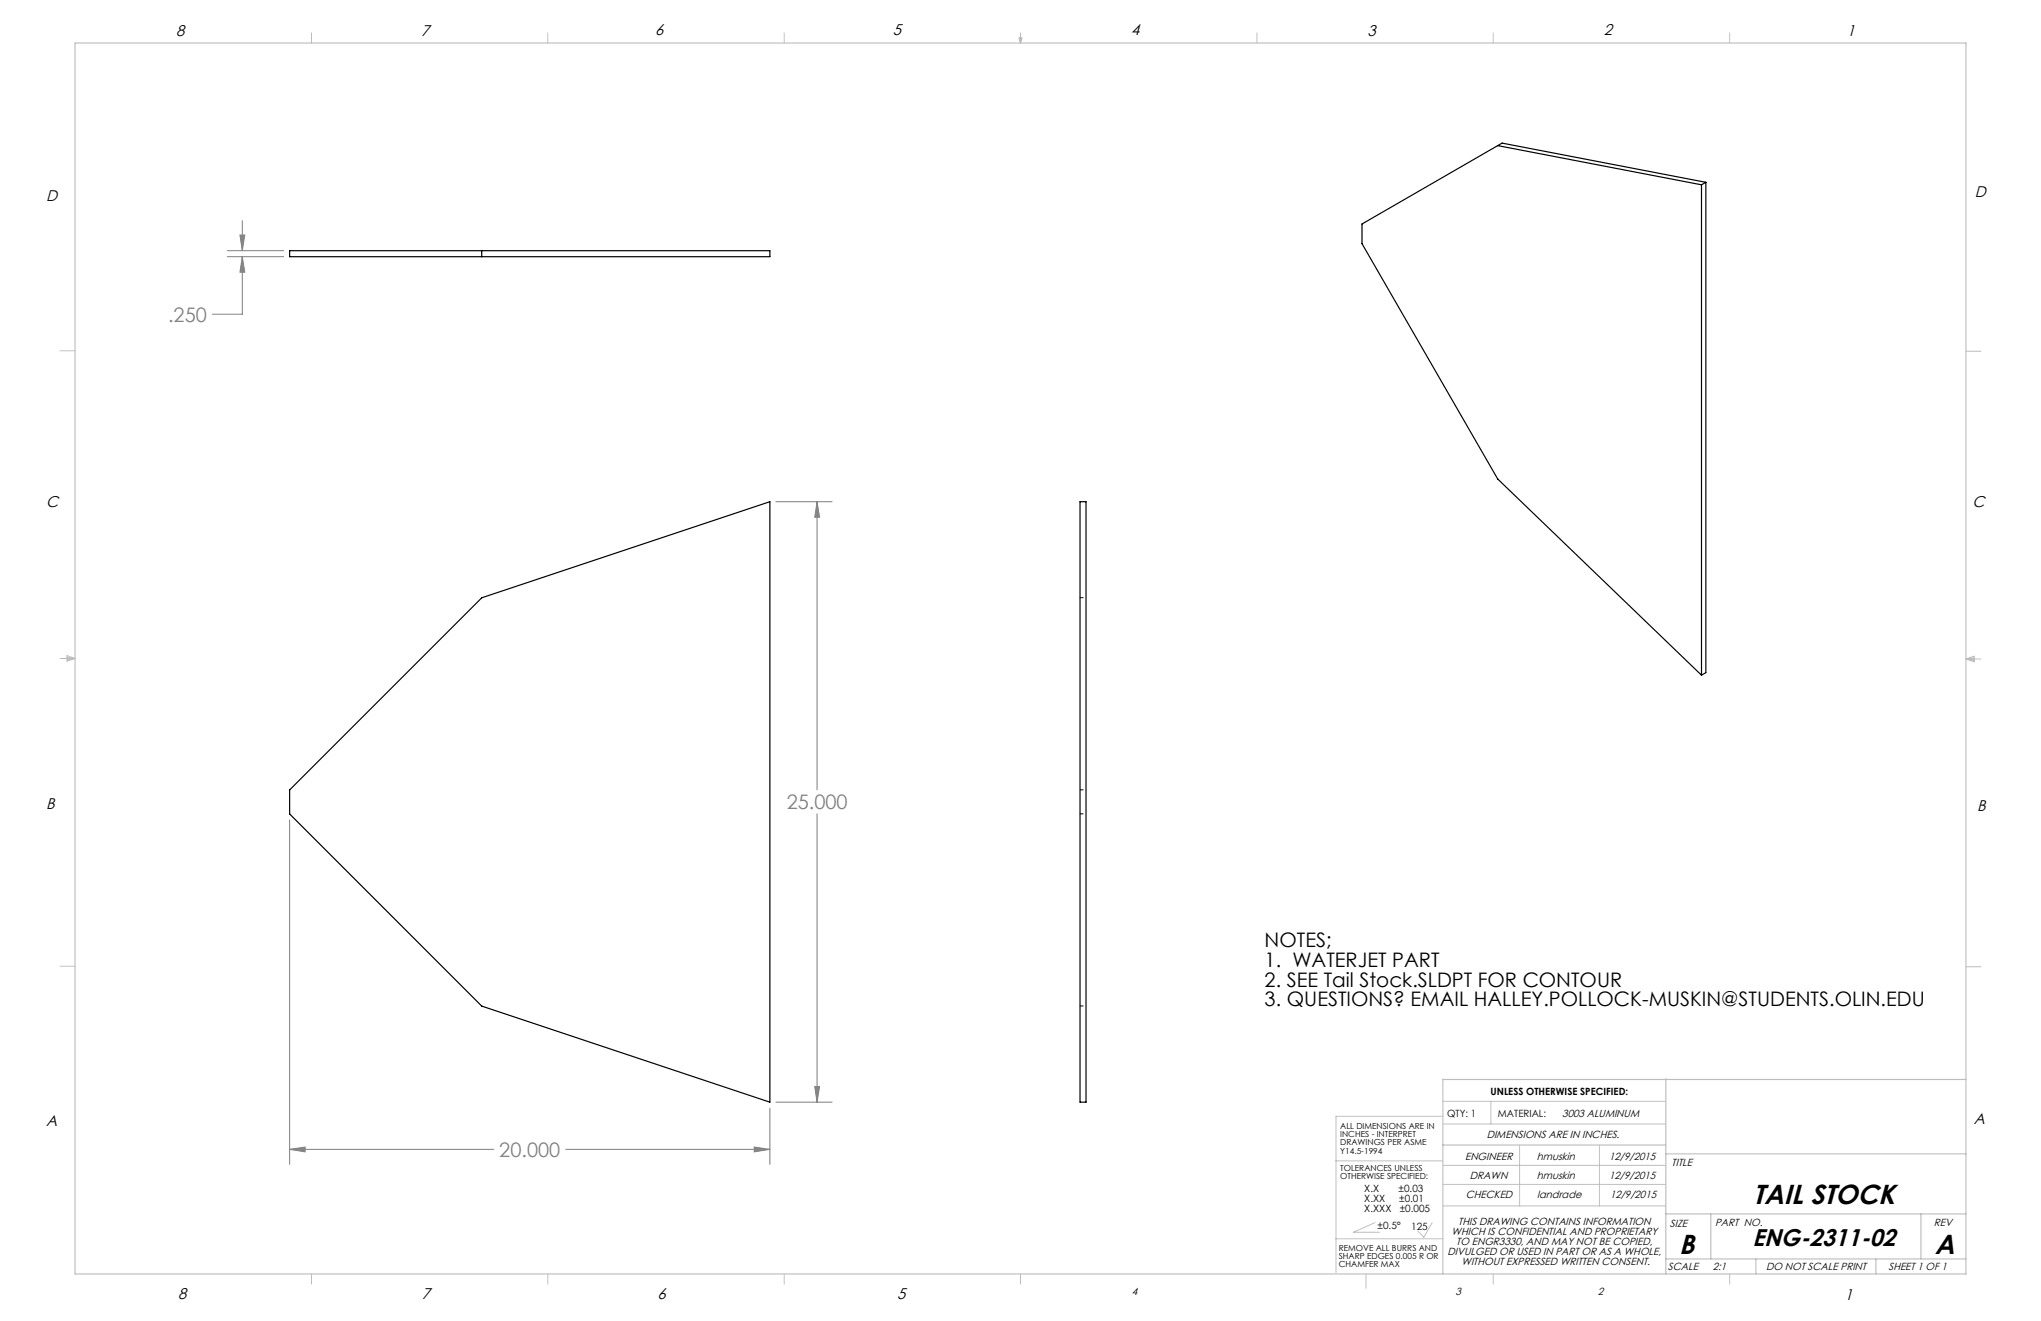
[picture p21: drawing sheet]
<svg xmlns="http://www.w3.org/2000/svg" width="432mm" height="279mm" viewBox="0 0 432 279" stroke-linecap="round" stroke-linejoin="round" font-family="sans-serif">
<defs><g id="words">
<g font-size="5.8">
<text x="370.9" y="254.6">TAIL STOCK</text>
<text x="355.2" y="265.2">B</text>
<text x="409.3" y="265.2">A</text>
</g>
<text font-size="5.1" x="370.7" y="263.6">ENG-2311-02</text>
<g font-size="4.2" fill="#808080">
<text x="35.6" y="68">.250</text>
<text x="166.4" y="171.2">25.000</text>
<text x="105.6" y="244.7">20.000</text>
</g>
<g font-size="4.2">
<text x="267.6" y="200.3">NOTES;</text>
<text x="267.6" y="204.5">1. WATERJET PART</text>
<text x="267.6" y="208.7">2. SEE Tail Stock.SLDPT FOR CONTOUR</text>
<text x="267.6" y="212.9">3. QUESTIONS? EMAIL HALLEY.POLLOCK-MUSKIN@STUDENTS.OLIN.EDU</text>
</g>
<g font-size="3.3">
<text x="37.2" y="7.6">8</text>
<text x="89.1" y="7.6">7</text>
<text x="138.6" y="7.4">6</text>
<text x="188.9" y="7.4">5</text>
<text x="239.3" y="7.5">4</text>
<text x="289.3" y="7.6">3</text>
<text x="339.3" y="7.5">2</text>
<text x="390.8" y="7.6">1</text>
<text x="417.8" y="41.6">D</text>
<text x="9.8" y="42.5">D</text>
<text x="9.8" y="107.2">C</text>
<text x="417.3" y="107.3">C</text>
<text x="9.7" y="171.1">B</text>
<text x="418.3" y="171.5">B</text>
<text x="9.7" y="238.1">A</text>
<text x="417.6" y="237.7">A</text>
<text x="37.7" y="274.7">8</text>
<text x="89.3" y="274.7">7</text>
<text x="139.1" y="274.7">6</text>
<text x="189.8" y="274.7">5</text>
<text x="390.3" y="275">1</text>
</g>
<g font-size="2.2">
<text x="330.5" y="236.2">3003 ALUMINUM</text>
<text x="310" y="245.4">ENGINEER</text>
<text x="314.5" y="240.8">DIMENSIONS ARE IN INCHES.</text>
<text x="325.1" y="245.4">hmuskin</text>
<text x="340.4" y="245.4">12/9/2015</text>
<text x="311" y="249.4">DRAWN</text>
<text x="325.1" y="249.4">hmuskin</text>
<text x="340.5" y="249.4">12/9/2015</text>
<text x="353.6" y="246.5">TITLE</text>
<text x="310.1" y="253.5">CHECKED</text>
<text x="325.2" y="253.5">landrade</text>
<text x="340.6" y="253.5">12/9/2015</text>
<text x="307.1" y="261.2">WHICH IS CONFIDENTIAL AND PROPRIETARY</text>
<text x="308.1" y="263.3">TO ENGR3330, AND MAY NOT BE COPIED,</text>
<text x="308.5" y="259">THIS DRAWING CONTAINS INFORMATION</text>
<text x="353.3" y="259.6">SIZE</text>
<text x="362.9" y="259.4">PART NO.</text>
<text x="409.1" y="259.4">REV</text>
<text x="306.3" y="265.4">DIVULGED OR USED IN PART OR AS A WHOLE,</text>
<text x="309.2" y="267.5">WITHOUT EXPRESSED WRITTEN CONSENT.</text>
<text x="352.9" y="268.7">SCALE</text>
<text x="362.4" y="268.7">2:1</text>
<text x="373.6" y="268.7">DO NOT SCALE PRINT</text>
<text x="399.5" y="268.7">SHEET 1 OF 1</text>
<text x="239.5" y="273.9">4</text>
<text x="307.9" y="274">3</text>
<text x="338.1" y="273.9">2</text>
</g>
<g font-size="2.1">
<text x="315.3" y="231.6">UNLESS OTHERWISE SPECIFIED:</text>
<text x="306.2" y="236.2">QTY: 1</text>
<text x="316.9" y="236.2">MATERIAL:</text>
<text x="288.6" y="252.1">X.X</text>
<text x="288.6" y="254.3">X.XX</text>
<text x="288.6" y="256.4">X.XXX</text>
<text x="295.9" y="252.1">±0.03</text>
<text x="296" y="254.3">±0.01</text>
<text x="296.1" y="256.4">±0.005</text>
<text x="291.4" y="259.9">±0.5°</text>
<text x="298.6" y="260.2">125</text>
</g>
<g font-size="1.8">
<text x="283.5" y="238.7">ALL DIMENSIONS ARE IN</text>
<text x="283.5" y="240.5">INCHES - INTERPRET</text>
<text x="283.5" y="242.2">DRAWINGS PER ASME</text>
<text x="283.5" y="244">Y14.5-1994</text>
<text x="283.5" y="247.6">TOLERANCES UNLESS</text>
<text x="283.5" y="249.4">OTHERWISE SPECIFIED:</text>
<text x="283.2" y="264.5">REMOVE ALL BURRS AND</text>
<text x="283.2" y="266.3">SHARP EDGES 0.005 R OR</text>
<text x="283.2" y="268">CHAMFER MAX</text>
</g>
</g></defs>
<g fill="none" stroke="#808080" stroke-width=".21">
<path d="M48.1 54.3h11.9M48.1 53h11.9M50.8 49.7h1l-.5 3.3zM51.3 54.3l.5 3.3h-1zM51.3 54.3v12.2h-6.4M51.3 46.7v6.3M164.1 106.1h11.9M172.9 106.1l.5 3.3h-1zM172.9 106.1v61M61.3 173.4v72.9M172.9 172.1v61M162.9 234.4v11.9"/>
<path d="M164.1 233.1h11.9M172.4 229.8h1l-.5 3.3zM61.3 243.1l3.3-.5v1zM61.3 243.1h43.2M119.7 243.1h43.2M159.6 242.6l3.3 .5-3.3 .5z"/>
</g>
<g fill="none" stroke="#c0c0c0" stroke-width=".21">
<path d="M65.9 6.9v2.2M115.9 6.9v2.2M165.9 6.9v2.2M215.6 8h.6l-.3 1.1zM215.7 8l.2 1.1M215.9 6.9v2.2M216 8l-.1 1.1M265.9 6.9v2.2M315.9 6.9v2.2M365.9 6.9v2.2M12.7 74.2h3.2M415.9 74.3h3.2"/>
<path d="M12.7 139.3h3.2M14.2 139.1l1.7 .2M14.2 138.7l1.7 .6-1.7 .5zM15.9 139.3l-1.7 .3M415.9 139.4h3.2M415.9 139.4l1.8-.6v1.2zM415.9 139.4l1.8 .3M417.7 139.2l-1.8 .2M12.7 204.4h3.2M415.9 204.5h3.2M305.3 236.1h-22.7v33M305.3 232.9h47.1"/>
<path d="M305.3 237.7h47.1M315.4 232.9v4.8M282.6 245.5h22.7M290.9 258.6l-4.6 2h5.6M303 258.6l-1.8 3.1-1.3-1.3M305.3 255.1h47.1M305.3 250.5h47.1M305.3 246.5h47.1M321.5 242.2v12.9M338.4 242.2v12.9M65.9 269.5v2.1M115.9 269.5v2.1"/>
<path d="M165.9 269.5v2.1M215.9 269.5v2.1M282.6 262h22.7M289 269.5v3M315.9 269.5v2.1M365.9 269.5v2.1"/>
</g>
<path d="M15.9 9.1h400v260.4h-400zM352.4 228.2v41.3M415.9 228.3h-110.6v41.2M305.3 242.2h47.1M352.4 256.8h63.5M352.4 244.1h63.5M361.9 256.8v9.5M406.4 256.8v9.5M352.4 266.3h63.5M371.5 266.3v3.2M396.9 266.3v3.2" fill="none" stroke="#c0c0c0" stroke-width=".25"/>
<path d="M61.3 243.1l3.3-.5v1zM159.6 242.6l3.3 .5-3.3 .5zM172.4 229.8h1l-.5 3.3zM172.9 106.1l.5 3.3h-1zM51.3 54.3l.5 3.3h-1zM50.8 49.7h1l-.5 3.3z" fill="#808080"/>
<path d="M316.9 30.8l43.1 8.3M316.9 30.8l.9-.5 43.1 8.3M316.9 30.8l-28.8 16.6v4.1l28.8 49.8 43.1 41.5M360 39.1v103.7M360.9 38.6v103.7l-.9 .5M360.9 38.6l-.9 .5M61.3 53h101.6v1.3h-101.6zM101.9 53v1.3M228.5 106.1h1.3v127h-1.3zM61.3 167.1l40.6-40.7 61-20.3v127l-61-20.3-40.6-40.6z" fill="none" stroke="#000" stroke-width=".25"/>
<path d="M228.5 126.4h1.3M228.5 172.1h1.3M228.5 167.1h1.3M228.5 212.8h1.3" fill="none" stroke="#000" stroke-width=".21" stroke-dasharray="1.3 .6" stroke-dashoffset=".6"/>
<use href="#words"/>
</svg>
